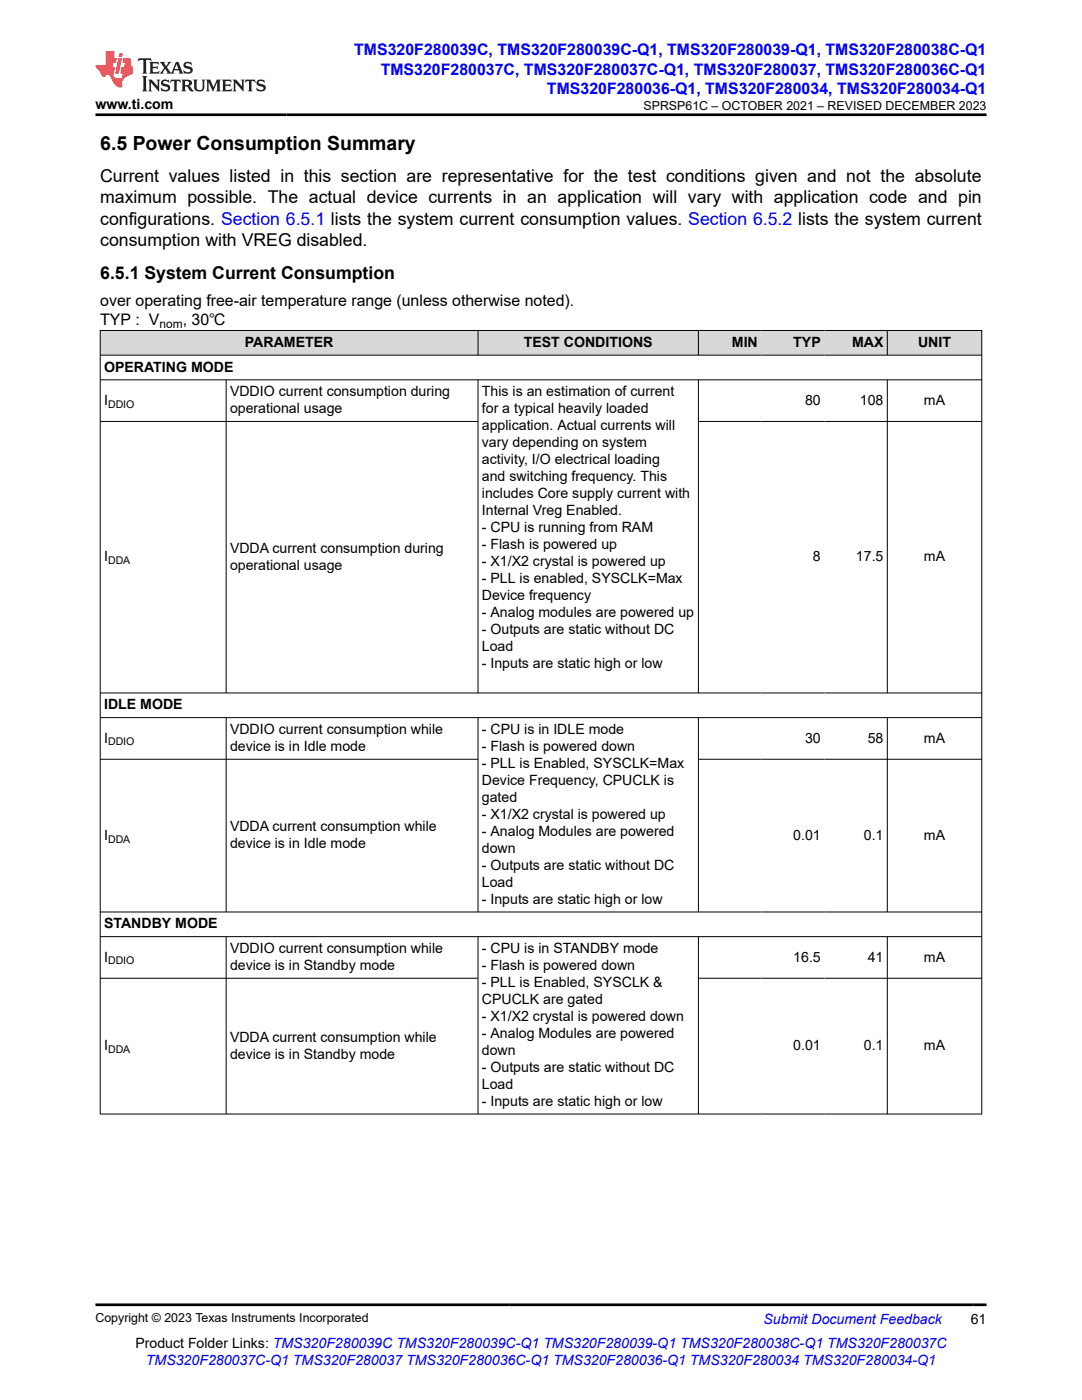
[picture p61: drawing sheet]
<svg xmlns="http://www.w3.org/2000/svg" width="216mm" height="279mm" viewBox="0 0 216 279" stroke-linecap="round" stroke-linejoin="round" font-family="sans-serif">
<defs><g id="words">
<text font-size="3.9" x="20" y="29.9">6.5 Power Consumption Summary</text>
<g font-size="3.5">
<text x="20" y="36.4">Current values listed in this section are representative for the test conditions given and not the absolute</text>
<text x="20" y="40.6">maximum possible. The actual device currents in an application will vary with application code and pin</text>
<text x="20" y="44.8">configurations. Section 6.5.1 lists the system current consumption values. Section 6.5.2 lists the system current</text>
<text x="20" y="49.1">consumption with VREG disabled.</text>
<text x="20" y="55.8">6.5.1 System Current Consumption</text>
</g>
<g font-size="3.2" fill="#00f">
<text x="70.7" y="11.1">TMS320F280039C, TMS320F280039C-Q1, TMS320F280039-Q1, TMS320F280038C-Q1</text>
<text x="76" y="14.9">TMS320F280037C, TMS320F280037C-Q1, TMS320F280037, TMS320F280036C-Q1</text>
<text x="109.1" y="18.7">TMS320F280036-Q1, TMS320F280034, TMS320F280034-Q1</text>
</g>
<g font-size="3.2">
<text x="20" y="61.1">over operating free-air temperature range (unless otherwise noted).</text>
<text x="20" y="64.9">TYP : V</text>
<text x="36.5" y="64.9">, 30℃</text>
</g>
<g font-size="2.8">
<text x="19" y="21.8">www.ti.com</text>
<text x="48.9" y="69.2">PARAMETER</text>
<text x="104.5" y="69.2">TEST CONDITIONS</text>
<text x="146" y="69.2">MIN</text>
<text x="158.3" y="69.2">TYP</text>
<text x="170" y="69.2">MAX</text>
<text x="183.2" y="69.2">UNIT</text>
<text x="20.8" y="74.2">OPERATING MODE</text>
<text x="20.8" y="80.8">I</text>
<text x="45.9" y="79.1">VDDIO current consumption during</text>
<text x="45.9" y="82.5">operational usage</text>
<text x="96.2" y="79.1">This is an estimation of current</text>
<text x="96.2" y="82.5">for a typical heavily loaded</text>
<text x="160.6" y="80.8">80</text>
<text x="171.6" y="80.8">108</text>
<text x="184.4" y="80.8">mA</text>
<text x="96.2" y="85.9">application. Actual currents will</text>
<text x="96.2" y="89.2">vary depending on system</text>
<text x="96.2" y="92.6">activity, I/O electrical loading</text>
<text x="96.2" y="96">and switching frequency. This</text>
<text x="96.2" y="99.4">includes Core supply current with</text>
<text x="96.2" y="102.8">Internal Vreg Enabled.</text>
<text x="96.2" y="106.2">- CPU is running from RAM</text>
<text x="20.8" y="112">I</text>
<text x="45.9" y="110.3">VDDA current consumption during</text>
<text x="45.9" y="113.7">operational usage</text>
<text x="96.2" y="109.6">- Flash is powered up</text>
<text x="96.2" y="112.9">- X1/X2 crystal is powered up</text>
<text x="162.2" y="112">8</text>
<text x="170.8" y="112">17.5</text>
<text x="184.4" y="112">mA</text>
<text x="96.2" y="116.3">- PLL is enabled, SYSCLK=Max</text>
<text x="96.2" y="119.7">Device frequency</text>
<text x="96.2" y="123.1">- Analog modules are powered up</text>
<text x="96.2" y="126.5">- Outputs are static without DC</text>
<text x="96.2" y="129.9">Load</text>
<text x="96.2" y="133.3">- Inputs are static high or low</text>
<text x="20.8" y="141.6">IDLE MODE</text>
<text x="20.8" y="148.2">I</text>
<text x="45.9" y="146.5">VDDIO current consumption while</text>
<text x="45.9" y="149.9">device is in Idle mode</text>
<text x="96.2" y="146.5">- CPU is in IDLE mode</text>
<text x="96.2" y="149.9">- Flash is powered down</text>
<text x="160.6" y="148.2">30</text>
<text x="173.1" y="148.2">58</text>
<text x="184.4" y="148.2">mA</text>
<text x="96.2" y="153.3">- PLL is Enabled, SYSCLK=Max</text>
<text x="96.2" y="156.7">Device Frequency, CPUCLK is</text>
<text x="96.2" y="160">gated</text>
<text x="20.8" y="167.6">I</text>
<text x="45.9" y="165.9">VDDA current consumption while</text>
<text x="96.2" y="163.4">- X1/X2 crystal is powered up</text>
<text x="96.2" y="166.8">- Analog Modules are powered</text>
<text x="158.3" y="167.6">0.01</text>
<text x="172.4" y="167.6">0.1</text>
<text x="184.4" y="167.6">mA</text>
<text x="45.9" y="169.3">device is in Idle mode</text>
<text x="96.2" y="170.2">down</text>
<text x="96.2" y="173.6">- Outputs are static without DC</text>
<text x="96.2" y="177">Load</text>
<text x="20.8" y="185.3">STANDBY MODE</text>
<text x="96.2" y="180.4">- Inputs are static high or low</text>
<text x="20.8" y="191.9">I</text>
<text x="45.9" y="190.2">VDDIO current consumption while</text>
<text x="96.2" y="190.2">- CPU is in STANDBY mode</text>
<text x="158.3" y="191.9">16.5</text>
<text x="173.1" y="191.9">41</text>
<text x="184.4" y="191.9">mA</text>
<text x="45.9" y="193.6">device is in Standby mode</text>
<text x="96.2" y="193.6">- Flash is powered down</text>
<text x="96.2" y="197">- PLL is Enabled, SYSCLK &amp;</text>
<text x="96.2" y="200.4">CPUCLK are gated</text>
<text x="96.2" y="203.7">- X1/X2 crystal is powered down</text>
<text x="20.8" y="209.6">I</text>
<text x="45.9" y="207.9">VDDA current consumption while</text>
<text x="96.2" y="207.1">- Analog Modules are powered</text>
<text x="158.3" y="209.6">0.01</text>
<text x="172.4" y="209.6">0.1</text>
<text x="184.4" y="209.6">mA</text>
<text x="45.9" y="211.3">device is in Standby mode</text>
<text x="96.2" y="210.5">down</text>
<text x="96.2" y="213.9">- Outputs are static without DC</text>
<text x="96.2" y="217.3">Load</text>
<text x="96.2" y="220.7">- Inputs are static high or low</text>
<text x="27" y="269">Product Folder Links: TMS320F280039C TMS320F280039C-Q1 TMS320F280039-Q1 TMS320F280038C-Q1 TMS320F280037C</text>
<text x="193.7" y="264.2">61</text>
</g>
<g font-size="2.8" fill="#00f">
<text x="152.4" y="264.2">Submit Document Feedback</text>
<text x="29.1" y="272.4">TMS320F280037C-Q1 TMS320F280037 TMS320F280036C-Q1 TMS320F280036-Q1 TMS320F280034 TMS320F280034-Q1</text>
</g>
<g font-size="2.5">
<text x="128.4" y="21.9">SPRSP61C – OCTOBER 2021 – REVISED DECEMBER 2023</text>
<text x="19" y="263.9">Copyright © 2023 Texas Instruments Incorporated</text>
</g>
<text font-size="2.4" x="31.8" y="65.5">nom</text>
<g font-size="2.1">
<text x="21.6" y="81.3">DDIO</text>
<text x="21.6" y="112.6">DDA</text>
<text x="21.6" y="148.8">DDIO</text>
<text x="21.6" y="168.1">DDA</text>
<text x="21.6" y="192.5">DDIO</text>
<text x="21.6" y="210.2">DDA</text>
</g>
</g></defs>
<g fill="#d8d8d8">
<path d="M20 66h175.9v4.9h-175.9z" fill-rule="evenodd"/>
<path d="M20.1 66h75.2v4.8h-75.2z" fill-rule="evenodd"/>
<path d="M95.4 66h43.9v4.8h-43.9z" fill-rule="evenodd"/>
<path d="M139.4 66h12.5v4.8h-12.5z" fill-rule="evenodd"/>
<path d="M151.9 66h12.6v4.8h-12.6z" fill-rule="evenodd"/>
<path d="M164.5 66h12.5v4.8h-12.5z" fill-rule="evenodd"/>
<path d="M177.1 66h18.7v4.8h-18.7z" fill-rule="evenodd"/>
</g>
<g fill="none" stroke="#000" stroke-width=".2">
<path d="M19.9 66h176.1M19.9 70.9h176.1M19.9 75.8h176.1M20 65.9v156.5M45.1 75.8v62.6M95.4 65.9v5M95.4 75.8v62.6M139.4 65.9v5M139.4 75.8v62.6M177.1 65.9v5M177.1 75.8v62.6M195.9 65.9v156.5"/>
<path d="M19.9 84.1h75.5M139.4 84.1h56.6M19.9 138.3h176.1M19.9 143.2h176.1M19.9 151.5h75.5M45.1 143.2v38.9M95.4 143.2v38.9M139.4 143.2v38.9M139.4 151.5h56.6M177.1 143.2v38.9M19.9 182h176.1M19.9 186.9h176.1"/>
<path d="M19.9 195.2h75.5M45.1 186.9v35.5M95.4 186.9v35.5M139.4 186.9v35.5M139.4 195.2h56.6M177.1 186.9v35.5M19.9 222.3h176.1"/>
</g>
<path d="M27.7 11.6l-.2 .6 .5-.2h.6v.1v2.2l-.2 .4h1l-.2-.4v-2.2v-.1h.5l.5 .2-.1-.6zM29.8 12.4l.2 .3v1.6l-.2 .4h1.9l.1-.6a1.08 1.08 0 0 1-1.3 .2v-.7h.6l.4 .2v-.7l-.4 .2h-.6v-.5l.2-.2a1 1 0 0 1 1 .3l-.1-.5zM31.8 12.4l1 1.1-1 1.2h.9l-.2-.2 .4-.8 .5 .8-.2 .2h1.6l-.2-.2 .1-.5h1l.1 .5-.1 .2h.9l-.2-.4-.8-1.9h-.5l-1 2.1-.8-1.1 .9-1h-.8l.2 .2-.5 .6-.3-.6 .1-.2zM35.2 12.8l.4 1h-.8zM36.8 12.5a.65 .65 0 0 0-.2 .7 .65 .65 0 0 0 .6 .5l.7 .1 .1 .3a.79 .79 0 0 1-.7 .4 .79 .79 0 0 1-.7-.5l.1 .7 .2-.1a.93 .93 0 0 0 1.1 0 .93 .93 0 0 0 .4-.9 1.46 1.46 0 0 0-1.2-.6l-.1-.3a1.09 1.09 0 0 1 1.2 .2l-.2-.6-.1 .1-.6-.2zM28.4 15.2l.2 .4v2.2l-.2 .4h1l-.2-.4v-2.2l.2-.4zM29.6 15.9l.2 .4v1.5l-.2 .4h.8l-.3-.4v-1.3l1.7 1.8v-2l.2-.4h-.8l.2 .2 .1 1.1-1.2-1.3zM32.3 16a.65 .65 0 0 0-.2 .8 .65 .65 0 0 0 .7 .4l.6 .2 .1 .2a.79 .79 0 0 1-.7 .4 .79 .79 0 0 1-.7-.5l.1 .7 .2-.1a.93 .93 0 0 0 1.1 .1 .93 .93 0 0 0 .4-1 1.46 1.46 0 0 0-1.2-.5l-.1-.4a1.09 1.09 0 0 1 1.2 .2l-.2-.6-.1 .1-.6-.1zM34.1 15.9l-.1 .6a.63 .63 0 0 1 .7-.3l.1 1.6-.3 .4h1l-.2-.4v-1.6a.66 .66 0 0 1 .8 .3l-.1-.6zM36.2 15.9l.2 .4v1.5l-.2 .4h.9l-.2-.2v-.7h.5l.1 .2a.79 .79 0 0 0 1.2 .6l-1-.9a.61 .61 0 0 0 .6-.6 .61 .61 0 0 0-.5-.7zM36.9 16.2h.2a.47 .47 0 0 1 .5 .1 .47 .47 0 0 1 .1 .5l-.2 .1-.6 .1zM38.5 15.9l.2 .2a2.27 2.27 0 0 0 .4 2 1.04 1.04 0 0 0 1.7-.7v-1.3l.2-.2h-.8l.2 .4v1.1a.6 .6 0 0 1-.6 .6 .6 .6 0 0 1-.6-.6v-1.1l.3-.4zM41.1 15.9l.2 .4v1.5l-.2 .4h.7l-.2-.4v-1.4l.9 1.9 .8-1.9v1.4l-.2 .4h1l-.3-.4v-1.5l.3-.4h-.8l-.7 1.5-.7-1.5zM44.3 15.9l.2 .4v1.5l-.2 .4h1.9l.1-.6a1.09 1.09 0 0 1-1.3 .2v-.7h.6l.4 .2v-.6l-.4 .2h-.6v-.6l.2-.1a1.01 1.01 0 0 1 1 .3l-.1-.6zM46.4 15.9l.3 .4v1.5l-.3 .4h.8l-.2-.4v-1.3l1.6 1.8v-2l.2-.4h-.7l.2 .2v1.1l-1.2-1.3zM49 15.9l-.1 .6a.63 .63 0 0 1 .8-.3v1.6l-.3 .4h1l-.2-.4v-1.6a.66 .66 0 0 1 .8 .3l-.1-.6zM51.4 16a.65 .65 0 0 0-.2 .8 .65 .65 0 0 0 .6 .4l.6 .2 .2 .2a.79 .79 0 0 1-.8 .4 .79 .79 0 0 1-.6-.5l.1 .7 .2-.1a.93 .93 0 0 0 1 .1 .93 .93 0 0 0 .5-1 1.46 1.46 0 0 0-1.3-.5l-.1-.4a1.09 1.09 0 0 1 1.3 .2l-.2-.6-.2 .1-.5-.1z" fill="#231f20"/>
<path d="M21.1 10.3v2.7h-2.1l.1 .4 .9 1a.95 .95 0 0 0 .9 .9 .59 .59 0 0 1 .6-.4 .59 .59 0 0 1 .5 .3l.4 .8a1.59 1.59 0 0 0 2.1 1.4 1.61 1.61 0 0 1 1-2.3l1-.3-.1-1.5a1.59 1.59 0 0 1-.4-1.7h-1.4l-.2 .9h.5l-.1 .9h-.5l-.2 .9v.3l.4 .1-.2 .9h-.6a.73 .73 0 0 1-1.1-.7l.3-1.5h-.5l.2-.9h.5l.2-.9h-.5v-1.3zM23.6 11.6l-.6 3.1h.7l.6-3.1zM23.8 10.7l-.1 .6h.7l.1-.6z" fill="#ed1c24"/>
<path d="M19 22.9h177.8M19 260.4h177.8" fill="none" stroke="#000" stroke-width=".53"/>
<use href="#words"/>
</svg>
